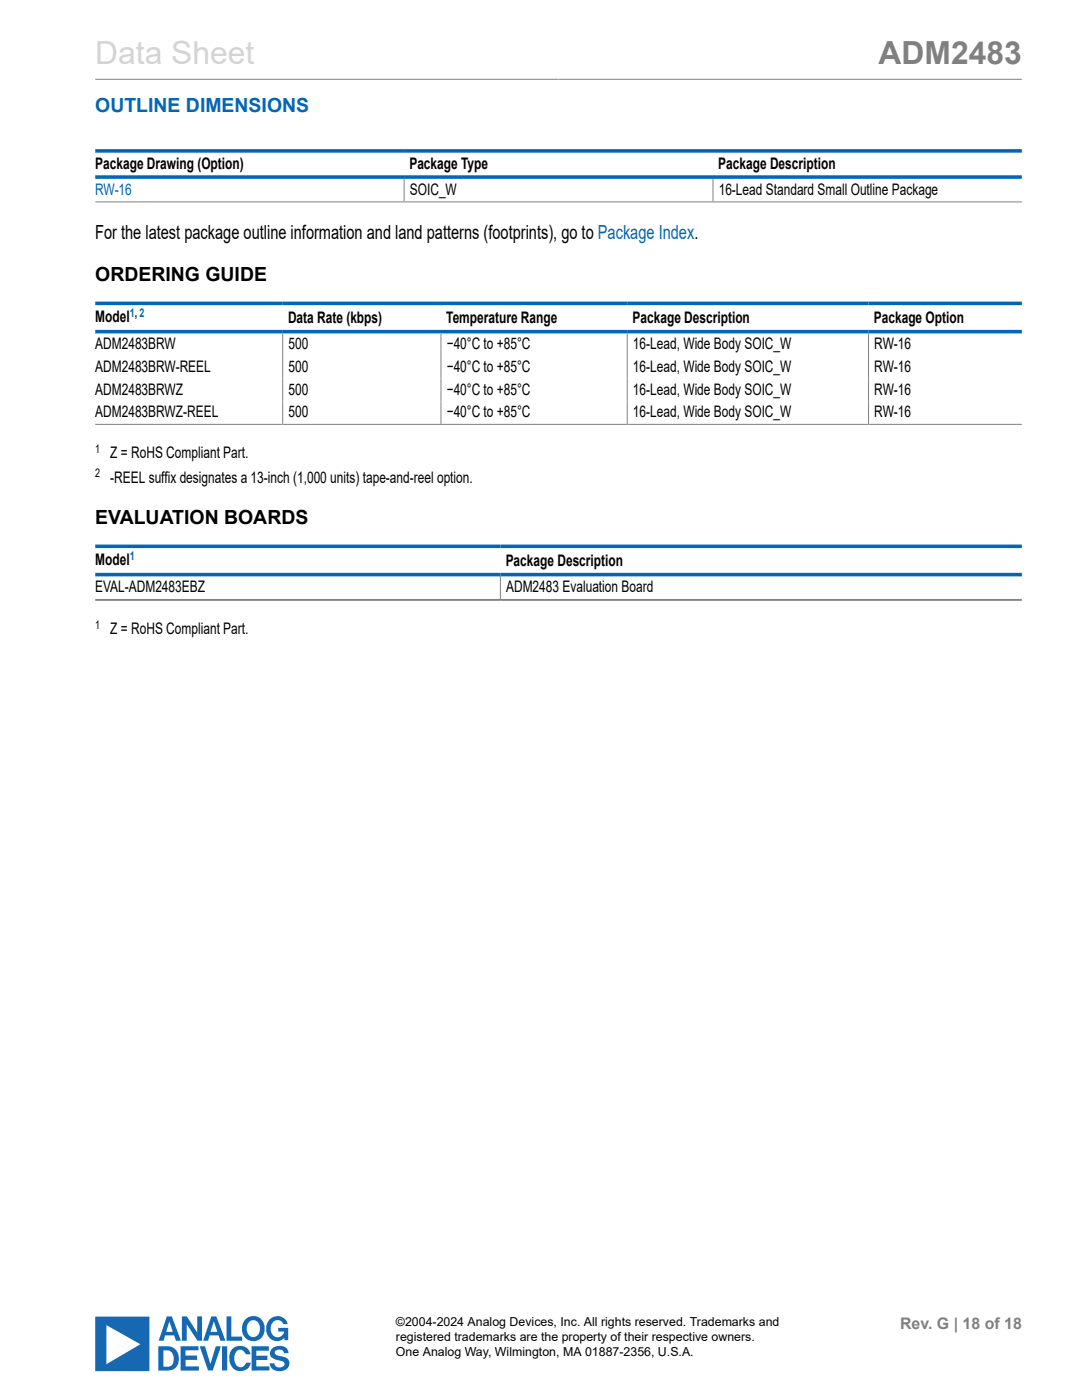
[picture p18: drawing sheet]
<svg xmlns="http://www.w3.org/2000/svg" width="216mm" height="279mm" viewBox="0 0 216 279" stroke-linecap="round" stroke-linejoin="round" font-family="sans-serif">
<defs><g id="words">
<text font-size="6.3" fill="#d3d3d3" x="19" y="12.7">Data Sheet</text>
<text font-size="6.3" fill="#808080" x="175.3" y="12.7">ADM2483</text>
<text font-size="3.9" fill="#0067b8" x="19" y="22.3">OUTLINE DIMENSIONS</text>
<g font-size="3.9">
<text x="19" y="47.6">For the latest package outline information and land patterns (footprints), go to Package Index.</text>
<text x="19" y="56.2">ORDERING GUIDE</text>
<text x="19" y="104.6">EVALUATION BOARDS</text>
</g>
<g font-size="3.2">
<text x="19" y="33.6">Package Drawing (Option)</text>
<text x="81.7" y="33.6">Package Type</text>
<text x="143.3" y="33.6">Package Description</text>
<text x="81.8" y="38.9">SOIC_W</text>
<text x="143.4" y="38.9">16-Lead Standard Small Outline Package</text>
<text x="19" y="64.3">Model</text>
<text x="57.5" y="64.5">Data Rate (kbps)</text>
<text x="89" y="64.5">Temperature Range</text>
<text x="126.2" y="64.5">Package Description</text>
<text x="174.4" y="64.5">Package Option</text>
<text x="19" y="69.7">ADM2483BRW</text>
<text x="57.6" y="69.7">500</text>
<text x="89.1" y="69.7">−40°C to +85°C</text>
<text x="126.3" y="69.7">16-Lead, Wide Body SOIC_W</text>
<text x="174.5" y="69.7">RW-16</text>
<text x="19" y="74.2">ADM2483BRW-REEL</text>
<text x="57.6" y="74.2">500</text>
<text x="89.1" y="74.2">−40°C to +85°C</text>
<text x="126.3" y="74.2">16-Lead, Wide Body SOIC_W</text>
<text x="174.5" y="74.2">RW-16</text>
<text x="19" y="78.7">ADM2483BRWZ</text>
<text x="19" y="83.3">ADM2483BRWZ-REEL</text>
<text x="57.6" y="78.7">500</text>
<text x="57.6" y="83.3">500</text>
<text x="89.1" y="78.7">−40°C to +85°C</text>
<text x="89.1" y="83.3">−40°C to +85°C</text>
<text x="126.3" y="78.7">16-Lead, Wide Body SOIC_W</text>
<text x="126.3" y="83.3">16-Lead, Wide Body SOIC_W</text>
<text x="174.5" y="78.7">RW-16</text>
<text x="174.5" y="83.3">RW-16</text>
<text x="22" y="91.4">Z = RoHS Compliant Part.</text>
<text x="22" y="96.3">-REEL suffix designates a 13-inch (1,000 units) tape-and-reel option.</text>
<text x="19" y="112.8">Model</text>
<text x="100.9" y="113">Package Description</text>
<text x="19" y="118.2">EVAL-ADM2483EBZ</text>
<text x="101" y="118.2">ADM2483 Evaluation Board</text>
<text x="22" y="126.5">Z = RoHS Compliant Part.</text>
</g>
<text font-size="3.2" fill="#0067b8" x="19" y="38.9">RW-16</text>
<text font-size="3.2" fill="#808080" x="179.6" y="265.2">Rev. G | 18 of 18</text>
<g font-size="2.5">
<text x="79" y="264.6">©2004-2024 Analog Devices, Inc. All rights reserved. Trademarks and</text>
<text x="79" y="267.6">registered trademarks are the property of their respective owners.</text>
<text x="79" y="270.5">One Analog Way, Wilmington, MA 01887-2356, U.S.A.</text>
</g>
<g font-size="2.4" fill="#0067b8">
<text x="25.9" y="63.2">1, 2</text>
<text x="25.9" y="111.7">1</text>
</g>
<g font-size="2.4">
<text x="19" y="90.3">1</text>
<text x="19" y="95.3">2</text>
<text x="19" y="125.5">1</text>
</g>
</g></defs>
<path d="M19 15.8h184.9" fill="none" stroke="#808080" stroke-width=".2"/>
<path d="M19 262.8h10.8v10.8h-10.8zM21.2 264.5v7.8l6.8-4zM31.6 268.7a3.8 3.8 0 0 1 3.3 .5 2.69 2.69 0 0 1-.3 4.1l-1.1 .2h-1.9zM33.3 262.7h1l1.8 4.9h-1l-.4-1.1h-1.7l-.4 1.1h-.9zM32.6 269.5v3.3a1.65 1.65 0 0 0 1.8-.6 1.65 1.65 0 0 0 .1-1.9 1.49 1.49 0 0 0-1.9-.8zM33.8 263.7l-.6 2.1h1.2zM36 268.7h3.6v.8h-2.6v1h2.3v.9h-2.3v1.3h2.7v.8h-3.7zM36.3 262.7h1l2 3.3v-3.3h1v4.9h-.9l-2.1-3.3v3.3h-1zM39.9 268.7h1l1.1 3.5 1.1-3.5h.9l-1.6 4.8h-.9zM42.2 262.7h1l1.8 4.9h-1l-.4-1.1h-1.8l-.3 1.1h-1zM42.7 263.7l-.6 2.1h1.2zM44.3 268.7h1v4.8h-1zM45.2 262.7h1v4.1h2.1v.8h-3.1zM46.5 269.1a2.15 2.15 0 0 1 3.5 1.2h-.9a1.14 1.14 0 0 0-1.2-.9 1.14 1.14 0 0 0-1.1 1 2.18 2.18 0 0 0 .7 2.3 1.08 1.08 0 0 0 1.6-.7h.9a2.12 2.12 0 0 1-2.1 1.7 2.12 2.12 0 0 1-2-1.8 2.8 2.8 0 0 1 .6-2.8zM49.2 263.1a2.35 2.35 0 0 1 2.8 .1 2.35 2.35 0 0 1 .7 2.7 2.29 2.29 0 0 1-2.7 1.7 2.29 2.29 0 0 1-1.7-2.8l.5-1.3zM49.6 264a1.79 1.79 0 0 0 .9 2.8 1.73 1.73 0 0 0 1.4-1.6 1.73 1.73 0 0 0-1.3-1.7l-.6 .1zM50.2 268.7h3.4v.9h-2.5v1h2.3v.8h-2.3v1.3h2.7v.8h-3.6zM53.9 263.2a2.07 2.07 0 0 1 3.5 1.1h-.8a1.32 1.32 0 0 0-1.6-.8 1.32 1.32 0 0 0-1 1.4 1.47 1.47 0 0 0 .5 1.6 1.47 1.47 0 0 0 1.7 .1l.4-.5 .1-.3h-1.2v-.8h2v2.5h-.8v-.5a2.13 2.13 0 0 1-2.5 .4 2.13 2.13 0 0 1-1.1-2.2l.4-1.4zM54.4 269.1a1.9 1.9 0 0 1 3.2 .9h-.9a.99 .99 0 0 0-.9-.7 .99 .99 0 0 0-1 .6 .85 .85 0 0 0 1 .7 1.63 1.63 0 0 1 1.9 1.9 2.13 2.13 0 0 1-3.8 0l-.1-.4h.9a1.06 1.06 0 0 0 1 .9 1.06 1.06 0 0 0 1.1-.8 .93 .93 0 0 0-1-.7l-.4-.1a1.4 1.4 0 0 1-1.3-2z" fill="#1668b3"/>
<path d="M19 30.1h184.9M19 35.3h184.9M19 60.5h184.9M19 66.2h184.9M19 109h184.9M19 114.7h184.9" fill="none" stroke="#0067b8" stroke-width=".71"/>
<path d="M80.6 35.7v4.5M142.3 35.7v4.5M19 40.3h184.9M56.4 66.5v18.1M88 66.5v18.1M125.2 66.5v18.1M173.3 66.5v18.1M19 84.7h184.9M19 119.6h184.9M19 119.8h184.9M99.8 115v4.7" fill="none" stroke="#808080" stroke-width=".2"/>
<use href="#words"/>
</svg>
